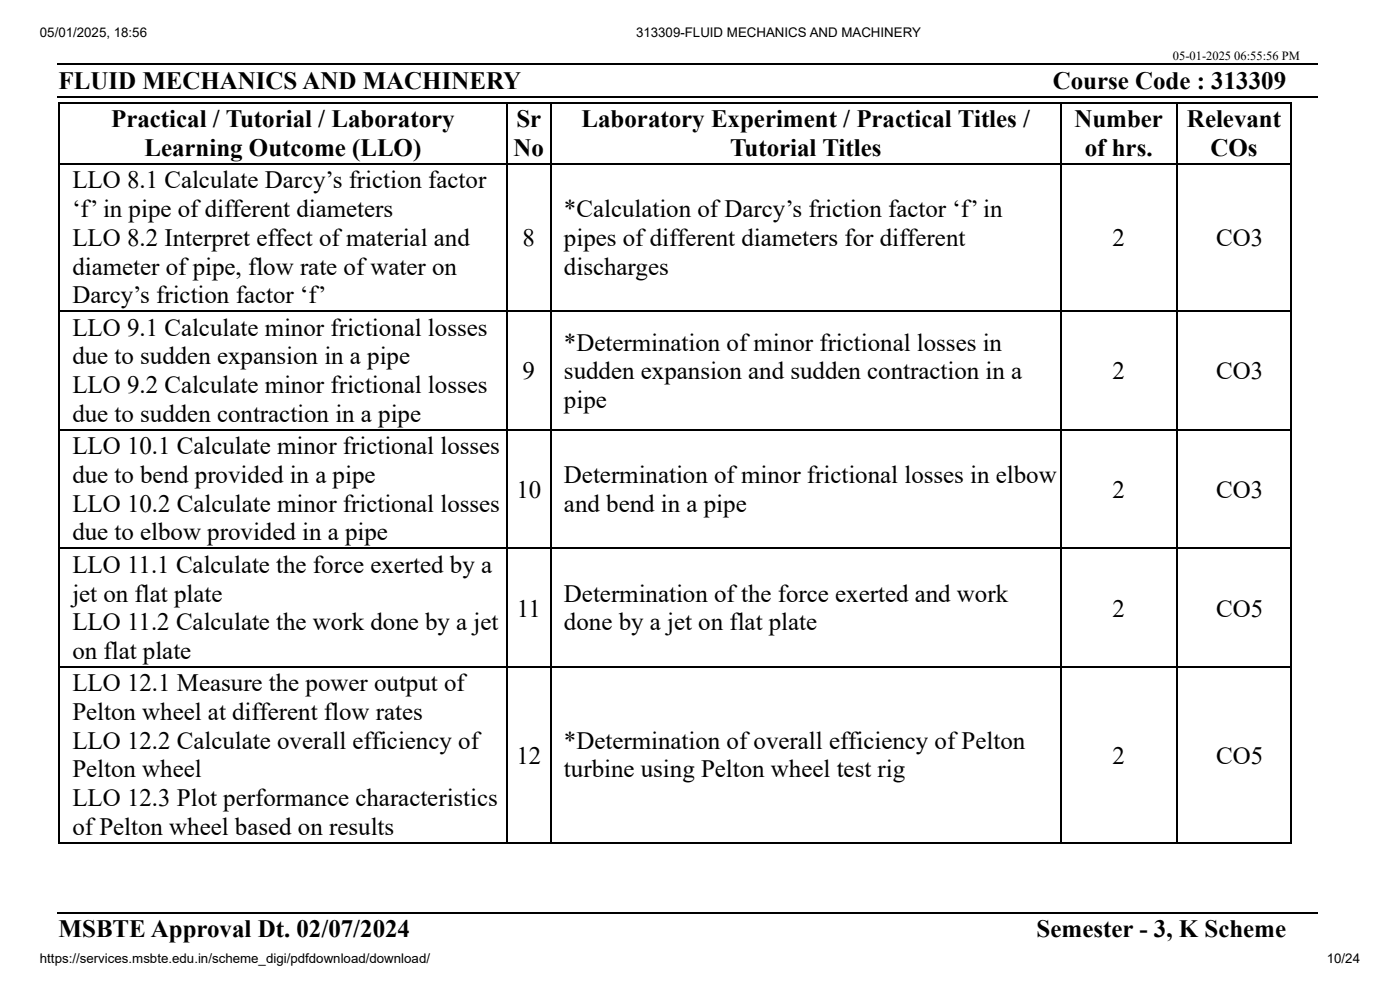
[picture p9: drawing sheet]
<svg xmlns="http://www.w3.org/2000/svg" width="297mm" height="210mm" viewBox="0 0 297 210" stroke-linecap="round" stroke-linejoin="round" font-family="sans-serif">
<defs><g id="words">
<g font-size="5.3">
<text x="12.4" y="18.8">FLUID MECHANICS AND MACHINERY</text>
<text x="223.3" y="18.8">Course Code : 313309</text>
<text x="23.6" y="27">Practical / Tutorial / Laboratory</text>
<text x="109.5" y="27">Sr</text>
<text x="123.4" y="27">Laboratory Experiment / Practical Titles /</text>
<text x="227.9" y="27">Number</text>
<text x="251.8" y="27">Relevant</text>
<text x="30.6" y="33.1">Learning Outcome (LLO)</text>
<text x="109" y="33.1">No</text>
<text x="154.9" y="33.1">Tutorial Titles</text>
<text x="230.1" y="33.1">of hrs.</text>
<text x="256.8" y="33.1">COs</text>
<text x="15.3" y="40">LLO 8.1 Calculate Darcy’s friction factor</text>
<text x="15.3" y="46">‘f’ in pipe of different diameters</text>
<text x="119.6" y="46">*Calculation ofDarcy’s friction factor ‘f’ in</text>
<text x="15.3" y="52.1">LLO 8.2 Interpret effect of material and</text>
<text x="110.9" y="52.1">8</text>
<text x="119.6" y="52.1">pipes of different diameters for different</text>
<text x="236" y="52.1">2</text>
<text x="258" y="52.1">CO3</text>
<text x="15.3" y="58.2">diameter of pipe, flow rate of water on</text>
<text x="119.6" y="58.2">discharges</text>
<text x="15.3" y="64.3">Darcy’s friction factor ‘f’</text>
<text x="15.3" y="71.2">LLO 9.1 Calculate minor frictional losses</text>
<text x="15.3" y="77.3">due to sudden expansion in a pipe</text>
<text x="119.6" y="74.3">*Determination ofminor frictional losses in</text>
<text x="15.3" y="83.3">LLO 9.2 Calculate minor frictional losses</text>
<text x="110.9" y="80.4">9</text>
<text x="119.6" y="80.4">sudden expansion and sudden contraction in a</text>
<text x="236" y="80.4">2</text>
<text x="258" y="80.4">CO3</text>
<text x="15.3" y="89.4">due to sudden contraction in a pipe</text>
<text x="119.6" y="86.5">pipe</text>
<text x="15.3" y="96.3">LLO 10.1 Calculate minor frictional losses</text>
<text x="15.3" y="102.4">due to bend provided in a pipe</text>
<text x="109.5" y="105.6">10</text>
<text x="119.6" y="102.4">Determination of minor frictional losses in elbow</text>
<text x="236" y="105.6">2</text>
<text x="258" y="105.6">CO3</text>
<text x="15.3" y="108.5">LLO 10.2 Calculate minor frictional losses</text>
<text x="119.6" y="108.5">and bend in a pipe</text>
<text x="15.3" y="114.6">due to elbow provided in a pipe</text>
<text x="15.3" y="121.4">LLO 11.1 Calculate the force exerted by a</text>
<text x="15.3" y="127.5">jet on flat plate</text>
<text x="109.6" y="130.7">11</text>
<text x="119.6" y="127.5">Determination of the force exerted and work</text>
<text x="236" y="130.7">2</text>
<text x="258" y="130.7">CO5</text>
<text x="15.3" y="133.6">LLO 11.2 Calculate the work done by a jet</text>
<text x="119.6" y="133.6">done by a jet on flat plate</text>
<text x="15.3" y="139.7">on flat plate</text>
<text x="15.3" y="146.6">LLO 12.1 Measure the power output of</text>
<text x="15.3" y="152.7">Pelton wheel at different flow rates</text>
<text x="15.3" y="158.8">LLO 12.2 Calculate overall efficiency of</text>
<text x="109.5" y="161.9">12</text>
<text x="119.6" y="158.8">*Determination of overall efficiency of Pelton</text>
<text x="236" y="161.9">2</text>
<text x="258" y="161.9">CO5</text>
<text x="15.3" y="164.8">Pelton wheel</text>
<text x="119.6" y="164.8">turbine using Pelton wheel test rig</text>
<text x="15.3" y="170.9">LLO 12.3 Plot performance characteristics</text>
<text x="15.3" y="177">of Pelton wheel based on results</text>
<text x="12.4" y="198.7">MSBTE Approval Dt. 02/07/2024</text>
<text x="219.9" y="198.7">Semester - 3, K Scheme</text>
</g>
<g font-size="2.8">
<text x="8.5" y="7.9">05/01/2025, 18:56</text>
<text x="134.9" y="7.9">313309-FLUID MECHANICS AND MACHINERY</text>
<text x="8.5" y="204.3">https://services.msbte.edu.in/scheme_digi/pdfdownload/download/</text>
<text x="281.5" y="204.3">10/24</text>
</g>
<text font-size="2.6" x="248.8" y="12.7">05-01-2025 06:55:56 PM</text>
</g></defs>
<g fill="none" stroke="#000" stroke-width=".26">
<path d="M12.2 13.6h267.5M12.2 20.5h267.5M12.4 21.8h261.7M12.4 34.8h261.7M12.6 21.7v157.2M107.6 21.7v157.2M116.8 21.7v157.2M225 21.7v157.2M249.6 21.7v157.2M274 21.7v157.2M12.4 66h261.7M12.4 91.1h261.7"/>
<path d="M12.4 116.3h261.7M12.4 141.4h261.7M12.4 178.7h261.7M12.2 193.5h267.5"/>
</g>
<use href="#words"/>
</svg>
